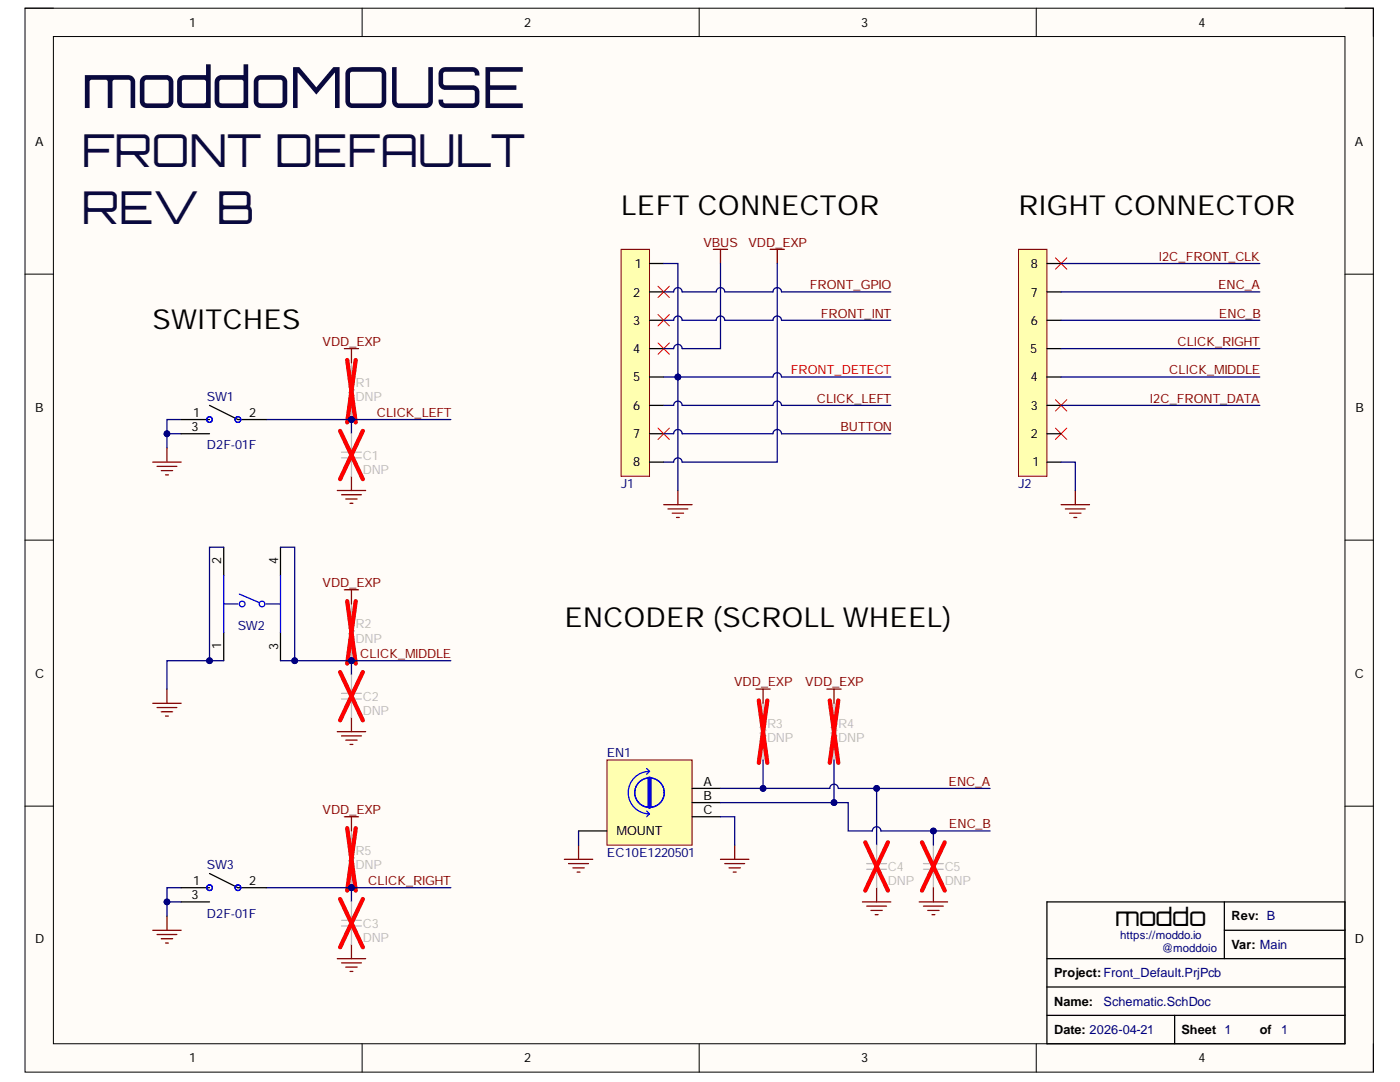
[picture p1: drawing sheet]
<svg xmlns="http://www.w3.org/2000/svg" width="279mm" height="216mm" viewBox="0 0 279 216" stroke-linecap="round" stroke-linejoin="round" font-family="sans-serif">
<defs><g id="words">
<text font-size="11.3" fill="#09093e" x="16.3" y="21.6">moddoMOUSE</text>
<g font-size="9" fill="#09093e">
<text x="16.3" y="33.4">FRONT DEFAULT</text>
<text x="16.3" y="44.7">REV B</text>
</g>
<g font-size="5.5">
<text x="124" y="42.9">LEFT CONNECTOR</text>
<text x="203.2" y="42.9">RIGHT CONNECTOR</text>
<text x="30.4" y="65.6">SWITCHES</text>
<text x="112.7" y="125">ENCODER (SCROLL WHEEL)</text>
</g>
<text font-size="5" x="222.5" y="184.7">moddo</text>
<g font-size="2.5">
<text x="37.7" y="5.3">1</text>
<text x="104.6" y="5.3">2</text>
<text x="171.9" y="5.3">3</text>
<text x="239.2" y="5.3">4</text>
<text x="7" y="29.1">A</text>
<text x="270.4" y="29.1">A</text>
<text x="126.7" y="53.5">1</text>
<text x="205.7" y="53.5">8</text>
<text x="126.4" y="59.2">2</text>
<text x="205.7" y="59.2">7</text>
<text x="126.4" y="64.8">3</text>
<text x="205.7" y="64.8">6</text>
<text x="126.4" y="70.4">4</text>
<text x="205.6" y="70.4">5</text>
<text x="126.4" y="76.1">5</text>
<text x="205.7" y="76.1">4</text>
<text x="7" y="82.2">B</text>
<text x="38.6" y="83.2">1</text>
<text x="49.7" y="83.2">2</text>
<text x="126.4" y="81.7">6</text>
<text x="205.7" y="81.7">3</text>
<text x="270.5" y="82.2">B</text>
<text x="38.2" y="86">3</text>
<text x="126.4" y="87.4">7</text>
<text x="205.7" y="87.4">2</text>
<text x="126.4" y="93.1">8</text>
<text x="206" y="93.1">1</text>
<text x="44.2" y="112.6" transform="rotate(-90 44.2 112.6)">2</text>
<text x="55.5" y="112.6" transform="rotate(-90 55.5 112.6)">4</text>
<text x="44.2" y="129.4" transform="rotate(-90 44.2 129.4)">1</text>
<text x="55.5" y="129.7" transform="rotate(-90 55.5 129.7)">3</text>
<text x="7" y="135.2">C</text>
<text x="270.4" y="135.2">C</text>
<text x="140.4" y="156.8">A</text>
<text x="140.4" y="159.6">B</text>
<text x="123.1" y="166.7">MOUNT</text>
<text x="140.4" y="162.5">C</text>
<text x="38.2" y="179.4">3</text>
<text x="38.6" y="176.6">1</text>
<text x="49.7" y="176.6">2</text>
<text x="245.8" y="183.7">Rev: B</text>
<text x="7" y="188.2">D</text>
<text x="245.8" y="189.3">Var: Main</text>
<text x="270.4" y="188.2">D</text>
<text x="210.4" y="195">Project:Front_Default.PrjPcb</text>
<text x="210.4" y="200.7">Name:</text>
<text x="210.4" y="206.3">Date: 2026-04-21</text>
<text x="235.8" y="206.3">Sheet 1</text>
<text x="251.5" y="206.3">of</text>
<text x="37.7" y="212">1</text>
<text x="104.6" y="212">2</text>
<text x="171.9" y="212">3</text>
<text x="239.2" y="212">4</text>
</g>
<g font-size="2.5" fill="#800000">
<text x="140.4" y="49.2">VBUS</text>
<text x="149.4" y="49.2">VDD_EXP</text>
<text x="231.2" y="52.1">I2C_FRONT_CLK</text>
<text x="161.6" y="57.7">FRONT_GPIO</text>
<text x="243.1" y="57.7">ENC_A</text>
<text x="163.8" y="63.4">FRONT_INT</text>
<text x="243.3" y="63.4">ENC_B</text>
<text x="64.4" y="69.1">VDD_EXP</text>
<text x="235" y="69.1">CLICK_RIGHT</text>
<text x="233.4" y="74.7">CLICK_MIDDLE</text>
<text x="75.2" y="83.2">CLICK_LEFT</text>
<text x="163" y="80.4">CLICK_LEFT</text>
<text x="229.5" y="80.4">I2C_FRONT_DATA</text>
<text x="167.7" y="86">BUTTON</text>
<text x="64.4" y="117.2">VDD_EXP</text>
<text x="71.9" y="131.4">CLICK_MIDDLE</text>
<text x="146.5" y="136.9">VDD_EXP</text>
<text x="160.7" y="136.9">VDD_EXP</text>
<text x="189.3" y="156.8">ENC_A</text>
<text x="64.4" y="162.5">VDD_EXP</text>
<text x="189.4" y="165.2">ENC_B</text>
<text x="73.5" y="176.6">CLICK_RIGHT</text>
</g>
<g font-size="2.5" fill="#bfbebc">
<text x="71" y="77.3">R1</text>
<text x="71" y="80">DNP</text>
<text x="72.4" y="94.5">DNP</text>
<text x="72.4" y="91.7">C1</text>
<text x="71" y="125.4">R2</text>
<text x="71" y="128.2">DNP</text>
<text x="72.4" y="142.6">DNP</text>
<text x="72.4" y="139.8">C2</text>
<text x="153.1" y="148">DNP</text>
<text x="153.1" y="145.2">R3</text>
<text x="167.3" y="148">DNP</text>
<text x="167.3" y="145.2">R4</text>
<text x="71" y="173.4">DNP</text>
<text x="71" y="170.7">R5</text>
<text x="177.2" y="173.8">C4</text>
<text x="188.5" y="173.8">C5</text>
<text x="177.2" y="176.6">DNP</text>
<text x="188.5" y="176.6">DNP</text>
<text x="72.4" y="185.1">C3</text>
<text x="72.4" y="187.9">DNP</text>
</g>
<text font-size="2.5" fill="#f00" x="157.8" y="74.7">FRONT_DETECT</text>
<g font-size="2.5" fill="#000080">
<text x="41.3" y="80">SW1</text>
<text x="41.3" y="89.7">D2F-01F</text>
<text x="124" y="97.4">J1</text>
<text x="203.2" y="97.4">J2</text>
<text x="47.4" y="125.7">SW2</text>
<text x="121.1" y="151.1">EN1</text>
<text x="41.3" y="173.4">SW3</text>
<text x="121.1" y="170.9">EC10E1220501</text>
<text x="41.3" y="183.1">D2F-01F</text>
<text x="220.2" y="200.7">Schematic.SchDoc</text>
<text x="255.7" y="206.3">1</text>
</g>
<g font-size="2.3" fill="#000080">
<text x="223.5" y="187.4">https://moddo.io</text>
<text x="231.8" y="189.9">@moddoio</text>
</g>
</g></defs>
<path d="M5 1.6h269.1v212.3h-269.1z" fill-rule="evenodd" fill="#fffcf8"/>
<path d="M5 1.6h269.1v212.3h-269.1z" fill="none" stroke="#000" stroke-width=".2"/>
<path d="M10.7 7.3h257.7v201h-257.7z" fill-rule="evenodd" fill="#fffcf8"/>
<g fill="none" stroke="#000" stroke-width=".2">
<path d="M5 1.6h5.7M10.7 7.3h257.7v201h-257.7zM72.3 1.6v5.7M139.5 1.6v5.7M206.8 1.6v5.7M268.4 1.6h5.7v5.7M5 54.7h5.7M268.4 54.7h5.7M5 107.8h5.7M268.4 107.8h5.7M5 160.9h5.7M268.4 160.9h5.7"/>
<path d="M72.3 208.3v5.6M139.5 208.3v5.6M206.8 208.3v5.6M274.1 208.3v5.6"/>
</g>
<path d="M30.5 92.2h5.7M31.3 93.1h4M32.2 93.9h2.3M33 94.8h.6M33.3 89.4v2.8" fill="none" stroke="#800000" stroke-width=".25"/>
<path d="M121.1 151.7h17v16.9h-17z" fill-rule="evenodd" fill="#ffffb0"/>
<path d="M121.1 151.7h17v16.9h-17z" fill="none" stroke="#800000" stroke-width=".2"/>
<path d="M138.1 157.3h5.7M115.5 165.8h5.6M138.1 160.1h5.7M138.1 163h5.7M208.9 180h59.5v28.3h-59.5zM244.3 180v11.3M208.9 196.9h59.5M208.9 191.3h59.5M244.3 185.6h24.1M208.9 202.6h59.5M234.4 202.6v5.7" fill="none" stroke="#000" stroke-width=".25"/>
<g fill="none" stroke="#00f" stroke-width=".25">
<path d="M129.1 153.4l.5 .5M129.6 153.9a4.2 4.2 0 0 0-4.2 4.3 4.2 4.2 0 0 0 4.2 4.2M129.6 153.9l-.5 .6M129.1 161.8l.5 .6M129.6 162.4l-.5 .6"/>
<circle cx="129.6" cy="158.2" r="2.94"/>
</g>
<path d="M129.6 155.3v5.7" fill="none" stroke="#00f" stroke-width=".85"/>
<g fill="none" stroke="#800000" stroke-width=".25">
<path d="M33.3 137.5v2.8M150.9 137.5h2.8M152.3 137.5v2.8M165 137.5h2.9M166.4 137.5v2.8M30.5 140.3h5.7M31.3 141.2h4M32.2 142h2.3M33 142.9h.6M112.6 171.5h5.7M113.5 172.3h3.9M114.3 173.2h2.3"/>
<path d="M115.2 174h.5M115.5 168.6v2.9M143.8 171.5h5.6M144.6 172.3h4M145.5 173.2h2.3M146.3 174h.6M146.6 168.6v2.9M172.1 180h5.7M174.9 177.1v2.9M183.4 180h5.7M186.3 177.1v2.9M30.5 185.6h5.6"/>
<path d="M31.3 186.5h4M32.2 187.3h2.3M33 188.2h.6M33.3 182.8v2.8M173 180.8h3.9M173.8 181.7h2.3M174.7 182.5h.5M184.3 180.8h4M185.1 181.7h2.3M186 182.5h.6"/>
</g>
<path d="M152.3 140.3v4l.5 .3-1.1 .5 1.1 .6-1.1 .6 1.1 .5-1.1 .6 .6 .3v4M166.4 140.3v4l.6 .3-1.1 .5 1.1 .6-1.1 .6 1.1 .5-1.1 .6 .5 .3v4M184.3 172.3h4M184.3 173.5h4M186.3 168.6v3.7M186.3 173.5v3.6" fill="none" stroke="#bfbebc" stroke-width=".25"/>
<path d="M151.4 139.8l1.7 12.4M153.1 139.8l-1.7 12.4M165.6 139.8l1.7 12.4M167.3 139.8l-1.7 12.4M184 168.1l4.5 9.6M188.5 168.1l-4.5 9.6" fill="none" stroke="#f00" stroke-width=".85"/>
<path d="M124 49.8h5.6v45.2h-5.6z" fill-rule="evenodd" fill="#ffffb0"/>
<path d="M124 49.8h5.6v45.2h-5.6z" fill="none" stroke="#800000" stroke-width=".2"/>
<path d="M129.6 52.6h2.9M129.6 58.2h2.9M129.6 63.9h2.9M129.6 69.6h2.9M129.6 75.2h2.9M129.6 80.9h2.9M129.6 86.5h2.9M129.6 92.2h2.9" fill="none" stroke="#000" stroke-width=".25"/>
<g fill="none" stroke="#800000" stroke-width=".25">
<path d="M142.4 49.8h2.8M143.8 49.8v2.8M153.7 49.8h2.8M155.1 49.8v2.8M135.3 97.9v2.8M214.6 97.9v2.8M132.5 100.7h5.6M133.3 101.6h4M134.2 102.4h2.2M135 103.3h.6M211.8 100.7h5.6M212.6 101.6h4"/>
<path d="M213.5 102.4h2.2M214.3 103.3h.6"/>
</g>
<path d="M210.6 85.4l2.3 2.3M212.9 85.4l-2.3 2.3" fill="none" stroke="#f00" stroke-width=".2"/>
<path d="M203.3 49.8h5.6v45.2h-5.6z" fill-rule="evenodd" fill="#ffffb0"/>
<path d="M203.3 49.8h5.6v45.2h-5.6z" fill="none" stroke="#800000" stroke-width=".2"/>
<path d="M208.9 58.2h2.9M208.9 52.6h2.9M208.9 75.2h2.9M208.9 69.6h2.9M208.9 63.9h2.9M208.9 92.2h2.9M208.9 86.6h2.9M208.9 80.9h2.9" fill="none" stroke="#000" stroke-width=".25"/>
<path d="M131.3 57.1l2.3 2.3M133.6 57.1l-2.3 2.3M210.6 51.5l2.3 2.2M212.9 51.5l-2.3 2.2M131.3 62.8l2.3 2.2M131.3 68.4l2.3 2.3M133.6 62.8l-2.3 2.2M133.6 68.4l-2.3 2.3M210.6 79.8l2.3 2.2M212.9 79.8l-2.3 2.2M131.3 85.4l2.3 2.3M133.6 85.4l-2.3 2.3" fill="none" stroke="#f00" stroke-width=".2"/>
<circle cx="70.1" cy="83.7" r=".57" fill="#000080"/>
<circle cx="70.1" cy="83.7" r=".57" fill="none" stroke="#000080" stroke-width=".2"/>
<path d="M70.1 80.9v2.8" fill="none" stroke="#bfbebc" stroke-width=".25"/>
<circle cx="70.1" cy="83.7" r=".57" fill="#000080"/>
<circle cx="70.1" cy="83.7" r=".57" fill="none" stroke="#000080" stroke-width=".2"/>
<path d="M70.1 72.4v4l.6 .2-1.1 .6 1.1 .6-1.1 .5 1.1 .6-1.1 .6 .5 .3v1.1" fill="none" stroke="#bfbebc" stroke-width=".25"/>
<path d="M69.3 71.8l1.7 12.5M71 71.8l-1.7 12.5" fill="none" stroke="#f00" stroke-width=".85"/>
<path d="M68.7 69.6h2.9M70.1 69.6v2.8M67.3 97.9h5.7M68.2 98.7h3.9M69 99.6h2.3M70.1 95v2.9M69.9 100.4h.5" fill="none" stroke="#800000" stroke-width=".25"/>
<circle cx="70.1" cy="131.8" r=".57" fill="#000080"/>
<circle cx="70.1" cy="131.8" r=".57" fill="none" stroke="#000080" stroke-width=".2"/>
<path d="M70.1 129v2.8" fill="none" stroke="#bfbebc" stroke-width=".25"/>
<circle cx="70.1" cy="131.8" r=".57" fill="#000080"/>
<circle cx="70.1" cy="131.8" r=".57" fill="none" stroke="#000080" stroke-width=".2"/>
<path d="M70.1 120.5v4l.6 .3-1.1 .5 1.1 .6-1.1 .6 1.1 .5-1.1 .6 .5 .3v1.1" fill="none" stroke="#bfbebc" stroke-width=".25"/>
<path d="M69.3 120l1.7 12.4M71 120l-1.7 12.4" fill="none" stroke="#f00" stroke-width=".85"/>
<path d="M68.7 117.7h2.9M70.1 117.7v2.8M67.3 146h5.7M68.2 146.8h3.9M69 147.7h2.3M69.9 148.5h.5M70.1 143.2v2.8" fill="none" stroke="#800000" stroke-width=".25"/>
<circle cx="70.1" cy="177.1" r=".57" fill="#000080"/>
<circle cx="70.1" cy="177.1" r=".57" fill="none" stroke="#000080" stroke-width=".2"/>
<path d="M70.1 174.3v2.8" fill="none" stroke="#bfbebc" stroke-width=".25"/>
<circle cx="70.1" cy="177.1" r=".57" fill="#000080"/>
<circle cx="70.1" cy="177.1" r=".57" fill="none" stroke="#000080" stroke-width=".2"/>
<path d="M70.1 165.8v4l.6 .3-1.1 .5 1.1 .6-1.1 .6 1.1 .5-1.1 .6 .5 .3v1.1" fill="none" stroke="#bfbebc" stroke-width=".25"/>
<path d="M69.3 165.2l1.7 12.5M71 165.2l-1.7 12.5" fill="none" stroke="#f00" stroke-width=".85"/>
<path d="M68.7 163h2.9M70.1 163v2.8M67.3 191.3h5.7M68.2 192.1h3.9M69 193h2.3M69.9 193.8h.5M70.1 188.5v2.8" fill="none" stroke="#800000" stroke-width=".25"/>
<g fill="none" stroke="#00f" stroke-width=".25">
<path d="M44.6 114.9v11.3M47.8 118.5l3.9 1.7M56 114.9v11.3M44.6 120.5h2.9M53.1 120.5h2.9"/>
<circle cx="48.3" cy="120.5" r=".57"/>
<circle cx="52.3" cy="120.5" r=".57"/>
</g>
<path d="M44.6 109.2v5.7M56 109.2v5.7M44.6 126.2v5.6M56 126.2v5.6" fill="none" stroke="#000" stroke-width=".25"/>
<path d="M36.2 83.7h-2.9v5.7" fill="none" stroke="#000080" stroke-width=".25"/>
<circle cx="33.3" cy="86.5" r=".57" fill="#000080"/>
<circle cx="33.3" cy="86.5" r=".57" fill="none" stroke="#000080" stroke-width=".2"/>
<path d="M33.3 86.5h2.9" fill="none" stroke="#000080" stroke-width=".25"/>
<circle cx="33.3" cy="86.5" r=".57" fill="#000080"/>
<circle cx="33.3" cy="86.5" r=".57" fill="none" stroke="#000080" stroke-width=".2"/>
<path d="M36.1 177.1h-2.8v5.7M115.5 165.8v2.8M143.8 163h2.8v5.6" fill="none" stroke="#000080" stroke-width=".25"/>
<circle cx="33.3" cy="180" r=".57" fill="#000080"/>
<circle cx="33.3" cy="180" r=".57" fill="none" stroke="#000080" stroke-width=".2"/>
<path d="M33.3 180h2.8" fill="none" stroke="#000080" stroke-width=".25"/>
<circle cx="33.3" cy="180" r=".57" fill="#000080"/>
<circle cx="33.3" cy="180" r=".57" fill="none" stroke="#000080" stroke-width=".2"/>
<path d="M152.3 151.7v5.6" fill="none" stroke="#000080" stroke-width=".25"/>
<circle cx="152.3" cy="157.3" r=".57" fill="#000080"/>
<circle cx="152.3" cy="157.3" r=".57" fill="none" stroke="#000080" stroke-width=".2"/>
<path d="M166.4 151.7v8.4" fill="none" stroke="#000080" stroke-width=".25"/>
<circle cx="166.4" cy="160.1" r=".57" fill="#000080"/>
<circle cx="166.4" cy="160.1" r=".57" fill="none" stroke="#000080" stroke-width=".2"/>
<path d="M174.9 157.3v11.3" fill="none" stroke="#000080" stroke-width=".25"/>
<circle cx="174.9" cy="157.3" r=".56" fill="#000080"/>
<circle cx="174.9" cy="157.3" r=".56" fill="none" stroke="#000080" stroke-width=".2"/>
<path d="M186.3 165.8v2.8" fill="none" stroke="#000080" stroke-width=".25"/>
<circle cx="186.3" cy="165.8" r=".57" fill="#000080"/>
<circle cx="186.3" cy="165.8" r=".57" fill="none" stroke="#000080" stroke-width=".2"/>
<path d="M44.6 131.8h-11.3v5.7" fill="none" stroke="#000080" stroke-width=".25"/>
<circle cx="41.8" cy="131.8" r=".57" fill="#000080"/>
<circle cx="41.8" cy="131.8" r=".57" fill="none" stroke="#000080" stroke-width=".2"/>
<path d="M132.5 52.6h2.8v45.3" fill="none" stroke="#000080" stroke-width=".25"/>
<circle cx="135.3" cy="75.2" r=".57" fill="#000080"/>
<circle cx="135.3" cy="75.2" r=".57" fill="none" stroke="#000080" stroke-width=".2"/>
<path d="M132.5 58.2h1.9a.85 .85 0 0 1 .9-.8 .85 .85 0 0 1 .8 .8h6.8a.85 .85 0 0 1 .9-.8 .85 .85 0 0 1 .8 .8h9.7a.85 .85 0 0 1 .8-.8 .85 .85 0 0 1 .9 .8h21.8M143.8 52.6v17h-7.7a.85 .85 0 0 0-.8-.9 .85 .85 0 0 0-.9 .9h-1.9M155.1 52.6v39.6h-19a.85 .85 0 0 0-.8-.8 .85 .85 0 0 0-.9 .8h-1.9M132.5 63.9h1.9a.85 .85 0 0 1 .9-.8 .85 .85 0 0 1 .8 .8h6.8a.85 .85 0 0 1 .9-.8 .85 .85 0 0 1 .8 .8h9.7a.85 .85 0 0 1 .8-.8 .85 .85 0 0 1 .9 .8h21.8M132.5 86.5h1.9a.85 .85 0 0 1 .9-.8 .85 .85 0 0 1 .8 .8h18.2a.85 .85 0 0 1 .8-.8 .85 .85 0 0 1 .9 .8l21.8 .1M132.5 80.9h1.9a.85 .85 0 0 1 .9-.9 .85 .85 0 0 1 .8 .9h18.2a.85 .85 0 0 1 .8-.9 .85 .85 0 0 1 .9 .9h21.8M211.8 92.2h2.8v5.7M53.1 177.1h36.9" fill="none" stroke="#000080" stroke-width=".25"/>
<circle cx="70.1" cy="177.1" r=".57" fill="#000080"/>
<circle cx="70.1" cy="177.1" r=".57" fill="none" stroke="#000080" stroke-width=".2"/>
<path d="M53.1 83.7h36.9" fill="none" stroke="#000080" stroke-width=".25"/>
<circle cx="70.1" cy="83.7" r=".57" fill="#000080"/>
<circle cx="70.1" cy="83.7" r=".57" fill="none" stroke="#000080" stroke-width=".2"/>
<path d="M56 131.8h34" fill="none" stroke="#000080" stroke-width=".25"/>
<circle cx="70.1" cy="131.8" r=".57" fill="#000080"/>
<circle cx="70.1" cy="131.8" r=".57" fill="none" stroke="#000080" stroke-width=".2"/>
<circle cx="58.8" cy="131.8" r=".57" fill="#000080"/>
<circle cx="58.8" cy="131.8" r=".57" fill="none" stroke="#000080" stroke-width=".2"/>
<path d="M70.1 83.7v2.8" fill="none" stroke="#000080" stroke-width=".25"/>
<circle cx="70.1" cy="83.7" r=".57" fill="#000080"/>
<circle cx="70.1" cy="83.7" r=".57" fill="none" stroke="#000080" stroke-width=".2"/>
<path d="M70.1 131.8v2.9" fill="none" stroke="#000080" stroke-width=".25"/>
<circle cx="70.1" cy="131.8" r=".57" fill="#000080"/>
<circle cx="70.1" cy="131.8" r=".57" fill="none" stroke="#000080" stroke-width=".2"/>
<path d="M70.1 177.1v2.9" fill="none" stroke="#000080" stroke-width=".25"/>
<circle cx="70.1" cy="177.1" r=".57" fill="#000080"/>
<circle cx="70.1" cy="177.1" r=".57" fill="none" stroke="#000080" stroke-width=".2"/>
<path d="M56 109.2h2.8v22.6" fill="none" stroke="#000080" stroke-width=".25"/>
<circle cx="58.8" cy="131.8" r=".57" fill="#000080"/>
<circle cx="58.8" cy="131.8" r=".57" fill="none" stroke="#000080" stroke-width=".2"/>
<path d="M44.6 109.2h-2.8v22.6" fill="none" stroke="#000080" stroke-width=".25"/>
<circle cx="41.8" cy="131.8" r=".57" fill="#000080"/>
<circle cx="41.8" cy="131.8" r=".57" fill="none" stroke="#000080" stroke-width=".2"/>
<path d="M143.8 160.2h25.5v5.6h4.8a.85 .85 0 0 1 .8-.8 .85 .85 0 0 1 .9 .8h21.8" fill="none" stroke="#000080" stroke-width=".25"/>
<circle cx="186.3" cy="165.8" r=".57" fill="#000080"/>
<circle cx="186.3" cy="165.8" r=".57" fill="none" stroke="#000080" stroke-width=".2"/>
<circle cx="166.4" cy="160.1" r=".57" fill="#000080"/>
<circle cx="166.4" cy="160.1" r=".57" fill="none" stroke="#000080" stroke-width=".2"/>
<path d="M143.8 157.3h21.8a.85 .85 0 0 1 .9-.8 .85 .85 0 0 1 .8 .8h30.3" fill="none" stroke="#000080" stroke-width=".25"/>
<circle cx="174.9" cy="157.3" r=".56" fill="#000080"/>
<circle cx="174.9" cy="157.3" r=".56" fill="none" stroke="#000080" stroke-width=".2"/>
<circle cx="152.3" cy="157.3" r=".57" fill="#000080"/>
<circle cx="152.3" cy="157.3" r=".57" fill="none" stroke="#000080" stroke-width=".2"/>
<path d="M135.3 75.2h19a.85 .85 0 0 1 .8-.8 .85 .85 0 0 1 .9 .8h21.8" fill="none" stroke="#000080" stroke-width=".25"/>
<circle cx="135.3" cy="75.2" r=".57" fill="#000080"/>
<circle cx="135.3" cy="75.2" r=".57" fill="none" stroke="#000080" stroke-width=".2"/>
<path d="M132.5 75.2h2.8" fill="none" stroke="#000080" stroke-width=".25"/>
<circle cx="135.3" cy="75.2" r=".57" fill="#000080"/>
<circle cx="135.3" cy="75.2" r=".57" fill="none" stroke="#000080" stroke-width=".2"/>
<path d="M211.8 58.2h39.6M211.8 52.6h39.6M211.8 75.2h39.6M211.8 69.6h39.6M211.8 63.9h39.6M211.8 80.9h39.6" fill="none" stroke="#000080" stroke-width=".25"/>
<path d="M36.2 83.7h5.6M36.2 86.5h5.6M41.8 80.9l5.7 2.8h5.6M36.1 177.1h5.7M36.1 180h5.7M41.8 174.3l5.7 2.8h5.6" fill="none" stroke="#000" stroke-width=".25"/>
<g fill="none" stroke="#00f" stroke-width=".25">
<circle cx="41.8" cy="83.7" r=".56"/>
<circle cx="47.5" cy="83.7" r=".56"/>
<circle cx="41.8" cy="177.1" r=".56"/>
<circle cx="47.5" cy="177.1" r=".56"/>
</g>
<g fill="none" stroke="#bfbebc" stroke-width=".25">
<path d="M68.2 90.2h3.9M68.2 91.4h3.9M70.1 86.5v3.7M70.1 91.4v3.6M68.2 138.4h3.9M68.2 139.5h3.9M70.1 134.7v3.7M70.1 139.5v3.7M70.1 180v3.6M173 172.3h3.9M173 173.5h3.9M174.9 168.6v3.7"/>
<path d="M174.9 173.5v3.6M68.2 183.6h3.9M68.2 184.8h3.9M70.1 184.8v3.7"/>
</g>
<path d="M67.9 86l4.5 9.6M72.4 86l-4.5 9.6M67.9 134.1l4.5 9.6M72.4 134.1l-4.5 9.6M67.9 179.4l4.5 9.6M72.4 179.4l-4.5 9.6M172.7 168.1l4.5 9.6M177.2 168.1l-4.5 9.6" fill="none" stroke="#f00" stroke-width=".85"/>
<use href="#words"/>
</svg>
